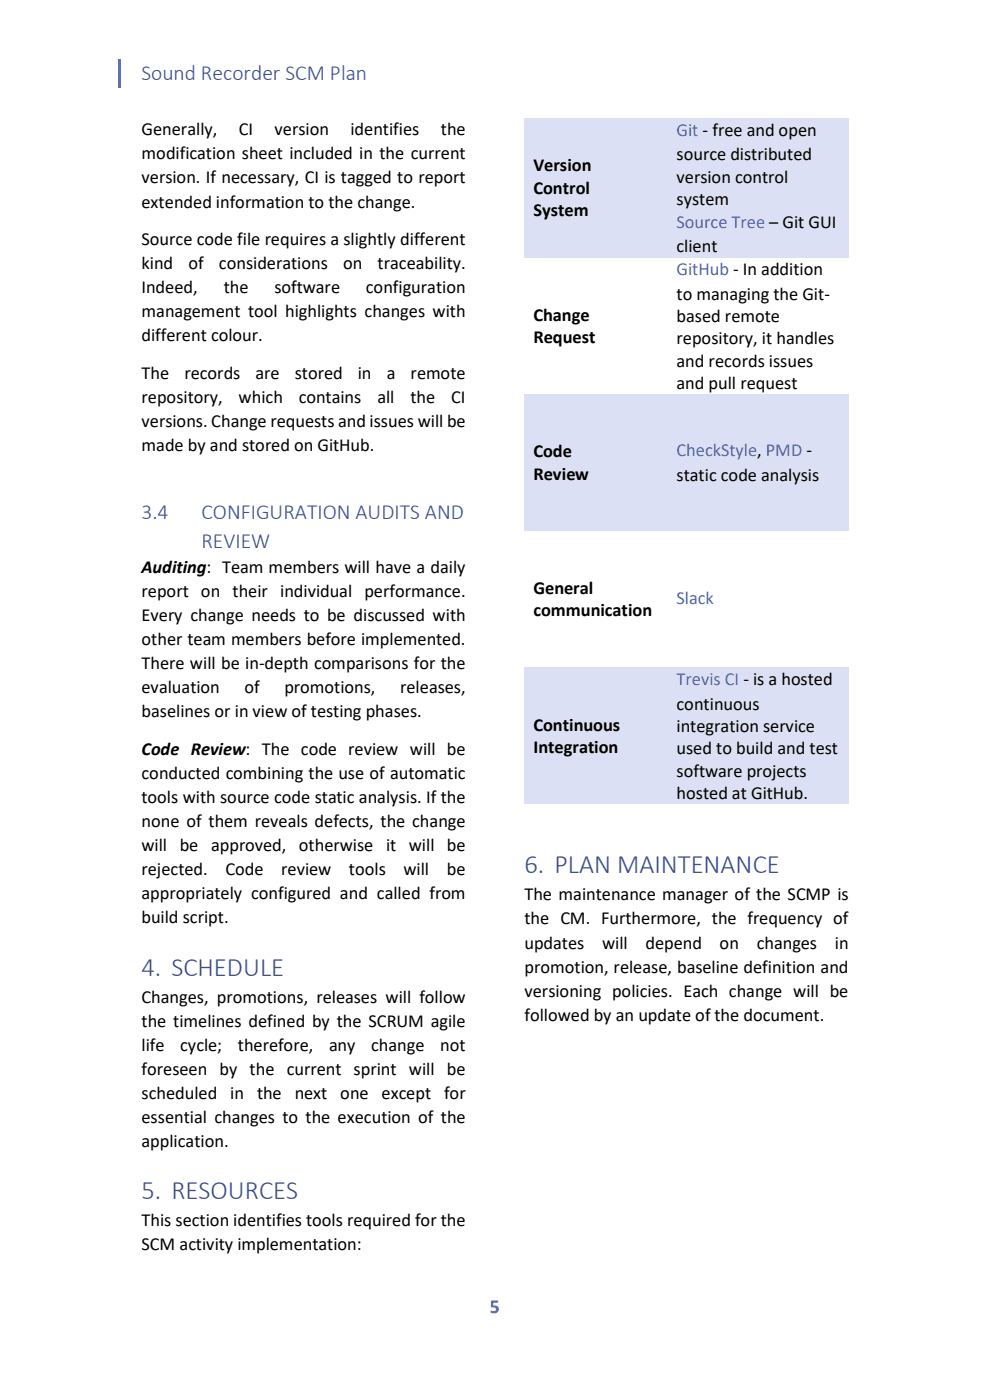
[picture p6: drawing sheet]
<svg xmlns="http://www.w3.org/2000/svg" width="210mm" height="297mm" viewBox="0 0 210 297" stroke-linecap="round" stroke-linejoin="round" font-family="sans-serif">
<defs><g id="words">
<g font-size="5.6" fill="#31479e">
<text x="111.3" y="185.3">6. PLAN MAINTENANCE</text>
<text x="30" y="207">4. SCHEDULE</text>
<text x="30" y="254.4">5. RESOURCES</text>
</g>
<g font-size="4.6" fill="#31479e">
<text x="30" y="16.9">Sound Recorder SCM Plan</text>
<text x="30" y="110.1">3.4</text>
<text x="42.7" y="110.1">CONFIGURATION AUDITS AND</text>
<text x="42.7" y="116.2">REVIEW</text>
</g>
<text font-size="4.2" fill="#4e67c8" x="103.9" y="278.6">5</text>
<g font-size="3.9">
<text x="30" y="28.7">Generally,</text>
<text x="50.7" y="28.7">CI</text>
<text x="58.3" y="28.7">version</text>
<text x="74.3" y="28.7">identifies</text>
<text x="93.5" y="28.7">the</text>
<text x="30" y="33.8">modification sheet included in the current</text>
<text x="143.5" y="34">source distributed</text>
<text x="30" y="38.9">version. If necessary, CI is tagged to report</text>
<text x="113.2" y="36.4">Version</text>
<text x="113.2" y="41.1">Control</text>
<text x="143.5" y="38.7">version control</text>
<text x="30" y="44">extended information to the change.</text>
<text x="113.2" y="45.8">System</text>
<text x="143.5" y="43.5">system</text>
<text x="30" y="52">Source code file requires a slightly different</text>
<text x="143.5" y="53.5">client</text>
<text x="30" y="57.1">kind</text>
<text x="40" y="57.1">of</text>
<text x="46.4" y="57.1">considerations</text>
<text x="72.8" y="57.1">on</text>
<text x="80.1" y="57.1">traceability.</text>
<text x="30" y="62.2">Indeed,</text>
<text x="47.5" y="62.2">the</text>
<text x="58.2" y="62.2">software</text>
<text x="77.6" y="62.2">configuration</text>
<text x="143.5" y="63.5">to managing the Git-</text>
<text x="30" y="67.3">management tool highlights changes with</text>
<text x="113.2" y="68">Change</text>
<text x="143.5" y="68.3">based remote</text>
<text x="30" y="72.4">different colour.</text>
<text x="113.2" y="72.7">Request</text>
<text x="143.5" y="73">repository, it handles</text>
<text x="143.5" y="77.8">and records issues</text>
<text x="30" y="80.3">The</text>
<text x="39.1" y="80.3">records</text>
<text x="54.2" y="80.3">are</text>
<text x="62.5" y="80.3">stored</text>
<text x="75.9" y="80.3">in</text>
<text x="82" y="80.3">a</text>
<text x="87.1" y="80.3">remote</text>
<text x="143.5" y="82.5">and pull request</text>
<text x="30" y="85.5">repository,</text>
<text x="50.6" y="85.5">which</text>
<text x="63.4" y="85.5">contains</text>
<text x="80" y="85.5">all</text>
<text x="87.1" y="85.5">the</text>
<text x="95.7" y="85.5">CI</text>
<text x="30" y="90.5">versions. Change requests and issues will be</text>
<text x="30" y="95.7">made by and stored on GitHub.</text>
<text x="113.2" y="97">Code</text>
<text x="113.2" y="101.7">Review</text>
<text x="143.5" y="102">static code analysis</text>
<text x="30" y="121.5">Auditing: Team members will have a daily</text>
<text x="30" y="131.7">Every change needs to be discussed with</text>
<text x="30" y="126.6">report on their individual performance.</text>
<text x="113.2" y="126">General</text>
<text x="113.2" y="130.7">communication</text>
<text x="30" y="136.9">other team members before implemented.</text>
<text x="30" y="142">There will be in-depth comparisons for the</text>
<text x="30" y="147.1">evaluation</text>
<text x="51.9" y="147.1">of</text>
<text x="60.3" y="147.1">promotions,</text>
<text x="84.9" y="147.1">releases,</text>
<text x="30" y="152.2">baselines or in view of testing phases.</text>
<text x="113.2" y="155">Continuous</text>
<text x="143.5" y="150.5">continuous</text>
<text x="143.5" y="155.3">integration service</text>
<text x="30" y="160.1">Code Review: The code review will be</text>
<text x="113.2" y="159.7">Integration</text>
<text x="143.5" y="160">used to build and test</text>
<text x="30" y="165.2">conducted combining the use of automatic</text>
<text x="143.5" y="164.8">software projects</text>
<text x="30" y="170.3">tools with source code static analysis. If the</text>
<text x="143.5" y="169.5">hosted at GitHub.</text>
<text x="30" y="175.5">none of them reveals defects, the change</text>
<text x="30" y="180.5">will be approved, otherwise it will be</text>
<text x="30" y="185.7">rejected.</text>
<text x="47.8" y="185.7">Code</text>
<text x="59.7" y="185.7">review</text>
<text x="74" y="185.7">tools</text>
<text x="85.6" y="185.7">will</text>
<text x="94.8" y="185.7">be</text>
<text x="30" y="190.8">appropriately configured and called from</text>
<text x="111.3" y="191">The maintenance manager of the SCMP is</text>
<text x="30" y="195.9">build script.</text>
<text x="111.3" y="196.1">the CM. Furthermore, the frequency of</text>
<text x="111.3" y="201.3">updates</text>
<text x="127.7" y="201.3">will</text>
<text x="136.9" y="201.3">depend</text>
<text x="152.7" y="201.3">on</text>
<text x="160.5" y="201.3">changes</text>
<text x="177.1" y="201.3">in</text>
<text x="111.3" y="206.4">promotion, release, baseline definition and</text>
<text x="30" y="212.7">Changes, promotions, releases will follow</text>
<text x="111.3" y="211.5">versioning policies. Each change will be</text>
<text x="30" y="217.8">the timelines defined by the SCRUM agile</text>
<text x="111.3" y="216.6">followed by an update of the document.</text>
<text x="30" y="222.9">life</text>
<text x="38.2" y="222.9">cycle;</text>
<text x="50.5" y="222.9">therefore,</text>
<text x="69.8" y="222.9">any</text>
<text x="78.7" y="222.9">change</text>
<text x="93.4" y="222.9">not</text>
<text x="30" y="228">foreseen by the current sprint will be</text>
<text x="30" y="233.1">scheduled</text>
<text x="48.9" y="233.1">in</text>
<text x="54.5" y="233.1">the</text>
<text x="62.5" y="233.1">next one except</text>
<text x="94.2" y="233.1">for</text>
<text x="30" y="238.2">essential changes to the execution of the</text>
<text x="30" y="243.4">application.</text>
<text x="30" y="260.1">This section identifies tools required for the</text>
<text x="30" y="265.3">SCM activity implementation:</text>
</g>
<g font-size="3.9" fill="#4e67c8">
<text x="143.5" y="28.8">Git - free and open</text>
<text x="143.5" y="48.3">Source Tree – Git GUI</text>
<text x="143.5" y="58.3">GitHub - In addition</text>
<text x="143.5" y="96.8">CheckStyle, PMD -</text>
<text x="143.5" y="128.2">Slack</text>
<text x="143.5" y="145.3">Trevis CI - is a hosted</text>
</g>
</g></defs>
<path d="M25.1 12.5h.6v6h-.6z" fill-rule="evenodd" fill="#4e67c8"/>
<g fill="#dbe0f4">
<path d="M111.3 25h30.3v29.6h-30.3z" fill-rule="evenodd"/>
<path d="M113.2 32.7h26.5v4.7h-26.5z" fill-rule="evenodd"/>
<path d="M113.2 37.4h26.5v4.8h-26.5z" fill-rule="evenodd"/>
<path d="M113.2 42.2h26.5v4.7h-26.5z" fill-rule="evenodd"/>
<path d="M141.6 25h38.4v29.6h-38.4z" fill-rule="evenodd"/>
<path d="M143.5 25h34.6v5.3h-34.6z" fill-rule="evenodd"/>
<path d="M143.5 30.3h34.6v4.8h-34.6z" fill-rule="evenodd"/>
<path d="M143.5 35.1h34.6v4.7h-34.6z" fill-rule="evenodd"/>
<path d="M143.5 39.8h34.6v4.7h-34.6z" fill-rule="evenodd"/>
<path d="M143.5 44.5h34.6v5.3h-34.6z" fill-rule="evenodd"/>
<path d="M143.5 49.8h34.6v4.8h-34.6z" fill-rule="evenodd"/>
<path d="M111.3 83.6h30.3v29h-30.3z" fill-rule="evenodd"/>
<path d="M113.2 93.3h26.5v4.8h-26.5z" fill-rule="evenodd"/>
<path d="M113.2 98.1h26.5v4.7h-26.5z" fill-rule="evenodd"/>
<path d="M141.6 83.6h38.4v29h-38.4z" fill-rule="evenodd"/>
<path d="M143.5 93h34.6v5.3h-34.6z" fill-rule="evenodd"/>
<path d="M143.5 98.3h34.6v4.8h-34.6z" fill-rule="evenodd"/>
<path d="M111.3 141.6h30.3v29h-30.3z" fill-rule="evenodd"/>
<path d="M113.2 151.3h26.5v4.8h-26.5z" fill-rule="evenodd"/>
<path d="M113.2 156.1h26.5v4.7h-26.5z" fill-rule="evenodd"/>
<path d="M141.6 141.6h38.4v29h-38.4z" fill-rule="evenodd"/>
<path d="M143.5 146.9h34.6v4.7h-34.6z" fill-rule="evenodd"/>
<path d="M143.5 151.6h34.6v4.7h-34.6z" fill-rule="evenodd"/>
<path d="M143.5 156.3h34.6v4.8h-34.6z" fill-rule="evenodd"/>
<path d="M143.5 161.1h34.6v4.7h-34.6z" fill-rule="evenodd"/>
<path d="M143.5 165.8h34.6v4.8h-34.6z" fill-rule="evenodd"/>
</g>
<path d="M143.5 141.6h34.6v5.3h-34.6z" fill="#dbe0f4"/>
<use href="#words"/>
</svg>
